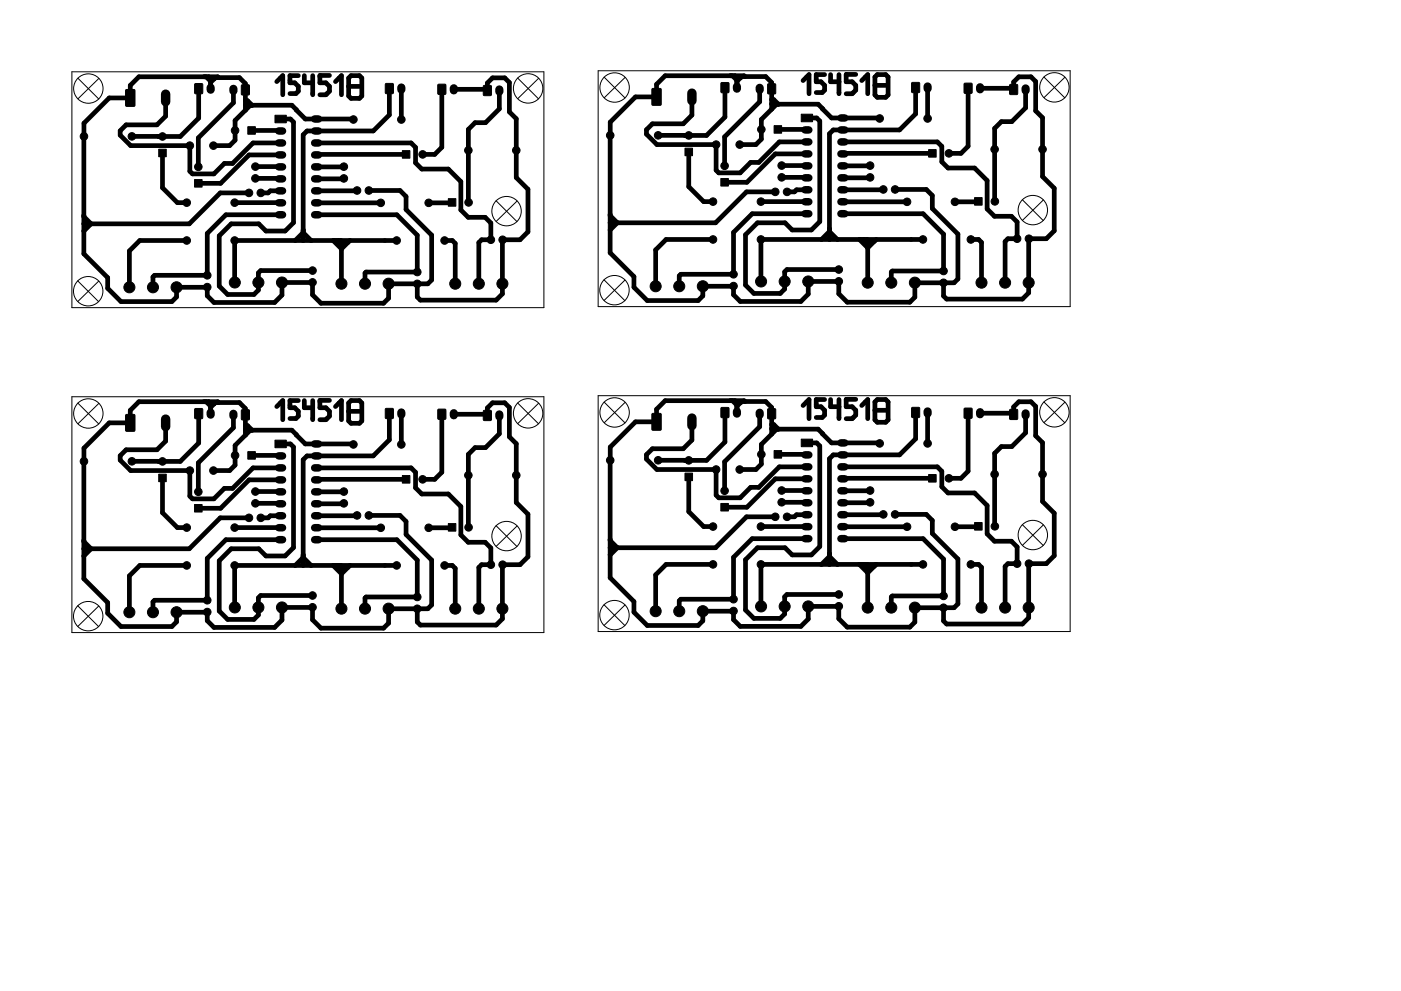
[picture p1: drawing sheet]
<svg xmlns="http://www.w3.org/2000/svg" width="297mm" height="210mm" viewBox="0 0 297 210" stroke-linecap="round" stroke-linejoin="round" font-family="sans-serif">
<g fill="none" stroke="#000" stroke-width=".21">
<path d="M15.2 15.2h100.1v50.1h-100.1zM16.5 16.6l4.4 4.4M21 16.6l-4.5 4.4M109.7 16.5l4.5 4.5M114.2 16.6l-4.4 4.3M126.8 15h100.1v50.1h-100.1zM128.1 16.4l4.4 4.4M132.5 16.4l-4.4 4.3M221.3 16.3l4.5 4.5M225.8 16.4l-4.4 4.3M16.5 59.6l4.4 4.4M20.9 59.6l-4.4 4.4"/>
<path d="M105.2 42.6l4.4 4.4M109.6 42.6l-4.4 4.4M128.1 59.4l4.4 4.4M132.5 59.4l-4.4 4.3M216.7 42.4l4.5 4.4M221.2 42.4l-4.4 4.4M15.2 84.2h100.1v50h-100.1zM16.5 85.5l4.4 4.5M21 85.6l-4.5 4.3M109.7 85.5l4.5 4.4M114.2 85.5l-4.4 4.4M126.8 84h100.1v50h-100.1z"/>
<path d="M128.1 85.3l4.4 4.4M132.5 85.3l-4.4 4.4M221.3 85.3l4.5 4.4M225.8 85.3l-4.4 4.4M105.2 111.5l4.4 4.5M109.6 111.6l-4.4 4.3M216.7 111.3l4.5 4.4M221.2 111.4l-4.4 4.3M16.5 128.5l4.4 4.5M20.9 128.6l-4.4 4.3M128.1 128.3l4.4 4.4M132.5 128.3l-4.4 4.4"/>
<circle cx="18.7" cy="18.8" r="3.1"/>
<circle cx="112" cy="18.8" r="3.1"/>
<circle cx="130.3" cy="18.6" r="3.1"/>
<circle cx="223.5" cy="18.5" r="3.1"/>
<circle cx="107.4" cy="44.8" r="3.1"/>
<circle cx="219" cy="44.6" r="3.1"/>
<circle cx="18.7" cy="61.8" r="3.1"/>
<circle cx="130.3" cy="61.6" r="3.1"/>
<circle cx="18.7" cy="87.7" r="3.1"/>
<circle cx="112" cy="87.7" r="3.1"/>
<circle cx="130.3" cy="87.5" r="3.1"/>
<circle cx="223.5" cy="87.5" r="3.1"/>
<circle cx="107.4" cy="113.7" r="3.1"/>
<circle cx="219" cy="113.5" r="3.1"/>
<circle cx="18.7" cy="130.7" r="3.1"/>
<circle cx="130.3" cy="130.5" r="3.1"/>
</g>
<g fill="none" stroke="#000" stroke-width="1.7">
<path d="M44.7 18.6v.4M49.5 18.8v.5M85.1 18.6v.4M96.2 18.7v.5M105.9 19v.4M156.2 18.4v.4M161.1 18.6v.5M196.7 18.3v.5M207.8 18.5v.5M217.4 18.8v.4M44.7 87.5v.5M49.5 87.8v.4"/>
<path d="M85.1 87.5v.5M96.2 87.7v.4M105.9 87.9v.5M156.2 87.3v.5M161.1 87.6v.4M196.7 87.3v.4M207.8 87.4v.5M217.4 87.7v.4"/>
</g>
<g fill="#000" stroke="#000" stroke-width=".21">
<path d="M26.7 19.1l1.7-.1 .2 .1v3.2l-.1 .2-1.7 .1-.2-.2zM41.3 17.8h1.6v2.1l-1.6-.1zM51.2 18l1.6 .1v2h-1.6zM81.8 17.8h1.6l-.1 2h-1.6zM92.9 17.9h1.6v2.1h-1.6zM102.5 18.2h1.6v2h-1.6zM138.3 18.8h1.6l.3 .1v3.2l-.1 .2-1.7 .1-.2-.2zM152.9 17.6h1.6v2h-1.6zM162.8 17.8h1.6v2.1h-1.6zM193.3 17.5l1.6 .1v2h-1.6zM204.5 17.7h1.6l-.1 2.1-1.6-.1zM214.1 18h1.6v2h-1.6z"/>
<path d="M33.6 31.7h1.7v1.6h-1.7zM41.3 38.1h1.6v1.6h-1.6zM52.5 26.9h1.6v1.6h-1.6zM58.3 24.4h2.4v1.6h-2.4zM85.3 32h1.6v1.6h-1.6zM145.2 31.4h1.6v1.6h-1.6zM152.8 37.9h1.6v1.6h-1.6zM164.1 26.7h1.6v1.6h-1.6zM169.9 24.2h2.4v1.6h-2.4zM196.9 31.7h1.6v1.6h-1.6zM95.1 42.1h1.6v1.6h-1.6zM206.6 41.9h1.6v1.6h-1.6z"/>
<path d="M26.7 88l1.7-.1 .2 .2v3.2l-.1 .2h-1.7l-.2-.1zM41.3 86.7l1.6 .1v2h-1.6zM51.2 87h1.6v2h-1.6zM52.5 95.8h1.6v1.6h-1.6zM58.3 93.4h2.4v1.6h-2.4zM81.8 86.7h1.6l-.1 2.1-1.6-.1zM92.9 86.9h1.6v2h-1.6zM102.5 87.1h1.6v2.1l-1.6-.1zM138.3 87.8l1.6-.1 .3 .1v3.2l-.1 .3h-1.7l-.2-.1zM152.9 86.5h1.6v2.1l-1.6-.1zM162.8 86.8h1.6v2h-1.6zM164.1 95.6h1.6v1.6h-1.6z"/>
<path d="M169.9 93.2h2.4v1.6h-2.4zM193.3 86.5h1.6v2h-1.6zM204.5 86.6l1.6 .1-.1 2h-1.6zM214.1 86.9h1.6v2.1l-1.6-.1zM33.6 100.6h1.7v1.6h-1.7zM41.3 107h1.6v1.6h-1.6zM85.3 100.9h1.6v1.6h-1.6zM95.1 111.1h1.6v1.6h-1.6zM145.2 100.4h1.6v1.6h-1.6zM152.8 106.8h1.6v1.6h-1.6zM196.9 100.7h1.6v1.6h-1.6zM206.6 110.9h1.6v1.6h-1.6z"/>
<circle cx="17.8" cy="28.9" r=".8"/>
<circle cx="28" cy="28.9" r=".8"/>
<circle cx="34.4" cy="29" r=".8"/>
<circle cx="40.2" cy="30.9" r=".8"/>
<circle cx="42.1" cy="35.4" r=".8"/>
<circle cx="45.2" cy="30.9" r=".8"/>
<circle cx="49.8" cy="27.7" r=".8"/>
<circle cx="54.1" cy="37.8" r=".8"/>
<circle cx="54.1" cy="35.3" r=".8"/>
<circle cx="72.9" cy="35.4" r=".8"/>
<circle cx="72.9" cy="37.9" r=".8"/>
<circle cx="74.9" cy="25.4" r=".8"/>
<circle cx="85.1" cy="25.4" r=".8"/>
<circle cx="89.6" cy="32.8" r=".8"/>
<circle cx="99.3" cy="31.9" r=".8"/>
<circle cx="109.5" cy="31.9" r=".8"/>
<circle cx="129.4" cy="28.7" r=".8"/>
<circle cx="139.5" cy="28.7" r=".8"/>
<circle cx="146" cy="28.7" r=".8"/>
<circle cx="151.8" cy="30.7" r=".8"/>
<circle cx="153.6" cy="35.2" r=".8"/>
<circle cx="156.8" cy="30.7" r=".8"/>
<circle cx="161.4" cy="27.5" r=".8"/>
<circle cx="165.7" cy="37.6" r=".8"/>
<circle cx="165.7" cy="35.1" r=".8"/>
<circle cx="184.5" cy="35.1" r=".8"/>
<circle cx="184.5" cy="37.6" r=".8"/>
<circle cx="186.5" cy="25.1" r=".8"/>
<circle cx="196.7" cy="25.1" r=".8"/>
<circle cx="201.2" cy="32.5" r=".8"/>
<circle cx="210.9" cy="31.7" r=".8"/>
<circle cx="221" cy="31.7" r=".8"/>
<circle cx="39.6" cy="51" r=".8"/>
<circle cx="39.6" cy="43" r=".8"/>
<circle cx="43.9" cy="58.4" r=".8"/>
<circle cx="49.8" cy="51" r=".8"/>
<circle cx="49.8" cy="43" r=".8"/>
<circle cx="49.8" cy="59.9" r="1.17"/>
<circle cx="52.8" cy="40.9" r=".8"/>
<circle cx="54.8" cy="59.9" r="1.17"/>
<circle cx="55.3" cy="40.9" r=".8"/>
<circle cx="59.8" cy="59.9" r="1.17"/>
<circle cx="66.3" cy="57.4" r=".8"/>
<circle cx="66.3" cy="59.9" r=".8"/>
<circle cx="75.7" cy="40.4" r=".8"/>
<circle cx="78.2" cy="40.4" r=".8"/>
<circle cx="80.7" cy="43" r=".8"/>
<circle cx="84.1" cy="51" r=".8"/>
<circle cx="88.5" cy="57.7" r=".8"/>
<circle cx="90.9" cy="43" r=".8"/>
<circle cx="94.3" cy="51" r=".8"/>
<circle cx="99.3" cy="42.9" r=".8"/>
<circle cx="104.1" cy="50.9" r=".8"/>
<circle cx="106.6" cy="50.9" r=".8"/>
<circle cx="151.2" cy="50.8" r=".8"/>
<circle cx="151.2" cy="42.8" r=".8"/>
<circle cx="155.5" cy="58.2" r=".8"/>
<circle cx="161.3" cy="50.8" r=".8"/>
<circle cx="161.3" cy="42.8" r=".8"/>
<circle cx="161.4" cy="59.7" r="1.17"/>
<circle cx="164.4" cy="40.7" r=".8"/>
<circle cx="166.4" cy="59.7" r="1.17"/>
<circle cx="166.9" cy="40.7" r=".8"/>
<circle cx="171.4" cy="59.7" r="1.17"/>
<circle cx="177.8" cy="57.2" r=".8"/>
<circle cx="177.8" cy="59.7" r=".8"/>
<circle cx="184" cy="60" r="1.17"/>
<circle cx="187.3" cy="40.2" r=".8"/>
<circle cx="189" cy="60" r="1.17"/>
<circle cx="189.8" cy="40.2" r=".8"/>
<circle cx="192.3" cy="42.8" r=".8"/>
<circle cx="194" cy="60" r="1.17"/>
<circle cx="195.7" cy="50.8" r=".8"/>
<circle cx="200" cy="60" r=".8"/>
<circle cx="200" cy="57.5" r=".8"/>
<circle cx="202.5" cy="42.8" r=".8"/>
<circle cx="205.8" cy="50.8" r=".8"/>
<circle cx="208.1" cy="60" r="1.17"/>
<circle cx="210.9" cy="42.7" r=".8"/>
<circle cx="213.1" cy="60" r="1.17"/>
<circle cx="215.6" cy="50.6" r=".8"/>
<circle cx="218.1" cy="60" r="1.17"/>
<circle cx="218.1" cy="50.6" r=".8"/>
<circle cx="27.4" cy="61" r="1.17"/>
<circle cx="32.4" cy="61" r="1.17"/>
<circle cx="37.4" cy="61" r="1.17"/>
<circle cx="43.9" cy="60.9" r=".8"/>
<circle cx="72.4" cy="60.2" r="1.17"/>
<circle cx="77.4" cy="60.2" r="1.17"/>
<circle cx="82.4" cy="60.2" r="1.17"/>
<circle cx="88.5" cy="60.2" r=".8"/>
<circle cx="96.5" cy="60.2" r="1.17"/>
<circle cx="101.5" cy="60.2" r="1.17"/>
<circle cx="106.5" cy="60.2" r="1.17"/>
<circle cx="139" cy="60.7" r="1.17"/>
<circle cx="144" cy="60.7" r="1.17"/>
<circle cx="149" cy="60.7" r="1.17"/>
<circle cx="155.5" cy="60.7" r=".8"/>
<circle cx="17.8" cy="97.9" r=".8"/>
<circle cx="28" cy="97.9" r=".8"/>
<circle cx="34.4" cy="97.9" r=".8"/>
<circle cx="40.2" cy="99.8" r=".8"/>
<circle cx="45.2" cy="99.8" r=".8"/>
<circle cx="49.8" cy="96.6" r=".8"/>
<circle cx="74.9" cy="94.3" r=".8"/>
<circle cx="85.1" cy="94.3" r=".8"/>
<circle cx="129.4" cy="97.7" r=".8"/>
<circle cx="139.5" cy="97.7" r=".8"/>
<circle cx="146" cy="97.7" r=".8"/>
<circle cx="151.8" cy="99.6" r=".8"/>
<circle cx="156.8" cy="99.6" r=".8"/>
<circle cx="161.4" cy="96.4" r=".8"/>
<circle cx="186.5" cy="94.1" r=".8"/>
<circle cx="196.7" cy="94.1" r=".8"/>
<circle cx="39.6" cy="111.9" r=".8"/>
<circle cx="39.6" cy="120" r=".8"/>
<circle cx="42.1" cy="104.3" r=".8"/>
<circle cx="49.7" cy="111.9" r=".8"/>
<circle cx="49.8" cy="120" r=".8"/>
<circle cx="52.8" cy="109.9" r=".8"/>
<circle cx="54.1" cy="104.3" r=".8"/>
<circle cx="54.1" cy="106.8" r=".8"/>
<circle cx="55.3" cy="109.9" r=".8"/>
<circle cx="72.9" cy="106.8" r=".8"/>
<circle cx="72.9" cy="104.3" r=".8"/>
<circle cx="75.7" cy="109.4" r=".8"/>
<circle cx="78.2" cy="109.4" r=".8"/>
<circle cx="80.7" cy="112" r=".8"/>
<circle cx="84.1" cy="120" r=".8"/>
<circle cx="89.6" cy="101.7" r=".8"/>
<circle cx="90.9" cy="112" r=".8"/>
<circle cx="94.3" cy="120" r=".8"/>
<circle cx="99.3" cy="100.8" r=".8"/>
<circle cx="99.3" cy="111.9" r=".8"/>
<circle cx="104.1" cy="119.8" r=".8"/>
<circle cx="106.6" cy="119.8" r=".8"/>
<circle cx="109.5" cy="100.8" r=".8"/>
<circle cx="151.2" cy="119.7" r=".8"/>
<circle cx="151.2" cy="111.7" r=".8"/>
<circle cx="153.6" cy="104.1" r=".8"/>
<circle cx="161.3" cy="119.7" r=".8"/>
<circle cx="161.3" cy="111.7" r=".8"/>
<circle cx="164.4" cy="109.6" r=".8"/>
<circle cx="165.7" cy="104.1" r=".8"/>
<circle cx="165.7" cy="106.6" r=".8"/>
<circle cx="166.9" cy="109.6" r=".8"/>
<circle cx="184.5" cy="104.1" r=".8"/>
<circle cx="184.5" cy="106.6" r=".8"/>
<circle cx="187.3" cy="109.1" r=".8"/>
<circle cx="189.8" cy="109.1" r=".8"/>
<circle cx="192.3" cy="111.8" r=".8"/>
<circle cx="195.7" cy="119.7" r=".8"/>
<circle cx="201.2" cy="101.5" r=".8"/>
<circle cx="202.5" cy="111.8" r=".8"/>
<circle cx="205.8" cy="119.7" r=".8"/>
<circle cx="210.9" cy="100.6" r=".8"/>
<circle cx="210.9" cy="111.7" r=".8"/>
<circle cx="215.6" cy="119.6" r=".8"/>
<circle cx="218.1" cy="119.6" r=".8"/>
<circle cx="221" cy="100.6" r=".8"/>
<circle cx="27.4" cy="129.9" r="1.17"/>
<circle cx="32.4" cy="129.9" r="1.17"/>
<circle cx="37.4" cy="129.9" r="1.17"/>
<circle cx="43.9" cy="127.4" r=".8"/>
<circle cx="43.9" cy="129.9" r=".8"/>
<circle cx="49.8" cy="128.9" r="1.17"/>
<circle cx="54.8" cy="128.9" r="1.17"/>
<circle cx="59.8" cy="128.9" r="1.17"/>
<circle cx="66.3" cy="128.8" r=".8"/>
<circle cx="66.3" cy="126.3" r=".8"/>
<circle cx="72.4" cy="129.1" r="1.17"/>
<circle cx="77.4" cy="129.1" r="1.17"/>
<circle cx="82.4" cy="129.1" r="1.17"/>
<circle cx="88.5" cy="126.7" r=".8"/>
<circle cx="88.5" cy="129.2" r=".8"/>
<circle cx="96.5" cy="129.1" r="1.17"/>
<circle cx="101.5" cy="129.1" r="1.17"/>
<circle cx="106.5" cy="129.1" r="1.17"/>
<circle cx="139" cy="129.7" r="1.17"/>
<circle cx="144" cy="129.7" r="1.17"/>
<circle cx="149" cy="129.7" r="1.17"/>
<circle cx="155.5" cy="127.1" r=".8"/>
<circle cx="155.5" cy="129.6" r=".8"/>
<circle cx="161.4" cy="128.7" r="1.17"/>
<circle cx="166.4" cy="128.7" r="1.17"/>
<circle cx="171.4" cy="128.7" r="1.17"/>
<circle cx="177.8" cy="126.1" r=".8"/>
<circle cx="177.8" cy="128.6" r=".8"/>
<circle cx="184" cy="128.9" r="1.17"/>
<circle cx="189" cy="128.9" r="1.17"/>
<circle cx="194" cy="128.9" r="1.17"/>
<circle cx="200" cy="128.9" r=".8"/>
<circle cx="200" cy="126.4" r=".8"/>
<circle cx="208.1" cy="128.9" r="1.17"/>
<circle cx="213.1" cy="128.9" r="1.17"/>
<circle cx="218.1" cy="128.9" r="1.17"/>
</g>
<path d="M35.1 20v1.6M146.7 19.8v1.6M35.1 88.9v1.6M146.7 88.7v1.6" fill="none" stroke="#000" stroke-width="2"/>
<g fill="none" stroke="#000" stroke-width="1.6">
<path d="M59.1 27.8h.8M59.1 30.3h.8M59.1 32.9h.8M59.1 37.9h.8M59.1 35.4h.8M66.7 27.8h.8M66.7 30.3h.8M66.7 32.9h.8M66.7 37.9h.8M66.7 35.4h.8M66.7 25.2h.8M170.7 27.6h.8"/>
<path d="M170.7 30.1h.8M170.7 32.6h.8M170.7 37.7h.8M170.7 35.2h.8M178.3 25h.8M178.3 27.6h.8M178.3 30.1h.8M178.3 32.6h.8M178.3 37.7h.8M178.3 35.2h.8M59.1 45.6h.8M59.1 43h.8"/>
<path d="M59.1 40.5h.8M66.7 45.6h.8M66.7 43h.8M66.7 40.5h.8M170.7 45.3h.8M170.7 42.8h.8M170.7 40.3h.8M178.3 45.3h.8M178.3 42.8h.8M178.3 40.3h.8M59.1 96.7h.8M59.1 99.3h.8"/>
<path d="M66.7 94.2h.8M66.7 96.7h.8M66.7 99.3h.8M170.7 96.5h.8M170.7 99h.8M178.3 96.5h.8M178.3 99h.8M178.3 94h.8M59.1 114.5h.8M59.1 112h.8M59.1 109.4h.8M59.1 101.8h.8"/>
<path d="M59.1 106.9h.8M59.1 104.3h.8M66.7 114.5h.8M66.7 112h.8M66.7 109.4h.8M66.7 101.8h.8M66.7 106.9h.8M66.7 104.3h.8M170.7 114.3h.8M170.7 111.7h.8M170.7 109.2h.8M170.7 101.6h.8"/>
<path d="M170.7 106.7h.8M170.7 104.1h.8M178.3 114.3h.8M178.3 111.7h.8M178.3 109.2h.8M178.3 101.6h.8M178.3 106.7h.8M178.3 104.1h.8"/>
</g>
<g fill="none" stroke="#000" stroke-width="1">
<path d="M42.1 18.8v6.3l-3.9 3.9-10.2-.1M43.7 16.3l1 .9M44.2 16.3l.5 .4M44.7 17.5l1-1h5.1l1.2 1.2v5.7M44.7 16.7v2.1M44.7 16.7h.7M46.3 16.5l-.1-.2h-16.7l-1.9 1.8v2.7h-4.4l-5.4 5.3v2.8M49.5 19.1v2.7l-7.5 7.4v6.2M58.7 17.3l1.3-1.3v4.1M63.3 16h-1.8v1.6h1l.8 .7v1l-.6 .6h-1.2M64.5 16v1.6h1.8M66.3 16v4.1"/>
<path d="M69.9 16h-2.1v1.6h1.3l.8 .7v1l-.8 .8h-1.3M71.1 17.3l1.3-1.3v4.1M73.9 16.6l.5-.6h1.8l.5 .6v3.8l-.5 .5h-1.8l-.5-.5zM73.9 18.3h2.3M82.5 18.8v5.6l-3.4 3.4h-14l-.8 .8v22.4M85.1 18.8v6.6M93.7 19v12.3l-1.5 1.5h-2.6M96.2 19h6.9l.2 .2v-1.6l1.1-1.1h2.6l1 1v6.2l1.5 1.5v12.5l2.4 2.5v9l-1.6 1.7h-3.8v11.4l-1.3 1.4h-16.1l-.6-.7v-2.8M105.9 19.2v3.9l-3 2.9h-2.2l-1.4 1.5 .1 15.4M153.7 18.6v6.2l-3.9 3.9h-10.3M155.3 16.1l.9 .9M155.8 16.1l.4 .4"/>
<path d="M156.2 17.3l1-1.1h5.1l1.3 1.3v5.7M156.2 16.5v2.1M156.2 16.5h.8M157.9 16.2l-.1-.1h-16.8l-1.8 1.8v2.7h-4.5l-5.3 5.3v2.8M161.1 18.8v2.8l-7.5 7.4v6.2M170.3 17.1l1.2-1.3v4.1M174.8 15.8h-1.7v1.6h1l.7 .7v1l-.5 .5h-1.2M176.1 15.8v1.6h1.8M177.9 15.8v4.1M181.4 15.8h-2v1.6h1.3l.7 .7v1l-.7 .8h-1.3M182.7 17.1l1.3-1.3v4.1M185.5 16.3l.5-.5h1.8l.5 .5v3.8l-.5 .6h-1.8l-.5-.6z"/>
<path d="M185.5 18.1h2.3M194.1 18.6v5.6l-3.4 3.4h-14l-.8 .8v22.4M196.7 18.6v6.5M205.3 18.7v12.3l-1.6 1.5h-2.5M207.8 18.7h6.9l.2 .3v-1.6l1.1-1.1h2.6l1 1v6.2l1.4 1.5v12.5l2.5 2.4v9.1l-1.7 1.6-3.7 .1v11.4l-1.3 1.4h-16.1l-.7-.7v-2.8M217.4 19v3.9l-2.9 2.9h-2.2l-1.4 1.4v15.5M18 28.9l-.2 .2v24.8l5 5v2.3l2.8 2.8h10.8l1-1v-2l6.5-.1v1.9l1.5 1.4h12.8l1.6-1.6v-2.7h6.5v2.6l1.7 1.8h13.3l1.1-1v-3.1h8.3l.8-.8v-9.5l-5.4-5.4v-2.8l-1.3-1.3h-6.6M33.6 28.9v.1M34.5 32.5v7.3l3.1 3.2h2M35.1 20.8v3.8l-1.8 1.9h-6.6l-1.2 1.2v1l2.2 2.2h12.6v5.4l.5 .6h4.5l2.3-2.2h1.7l4.4-4.4h5.8M52 22.2l9.9 .1 2.8 2.9h10.1l.1 .2M52 21.4h.5l.9 .9"/>
<path d="M53.1 22.3l-3.3 3.3v4.1l-1.1 1.2h-3.4M53.3 27.7h6.1l.1 .1M54.2 37.8l5.3 .1M54.2 35.3l5.3 .1M59.5 25.2h2.1l.6 .7v21.3l-1.7 1.8h-4.1l-1.5-1.5h-5.9l-2.5 2.5v10.7l1.8 1.8h5.5l1-1v-3.6l.5-.5h11M59.5 32.9h-6.7l-6 6h-4.8M67.1 30.3h20.1l.9 1v3.3l1.3 1.3h5.7l2.6 2.6v6l1.6 1.6h3.6l1.2 1.2v3.6h-2l-.6 .6v8.7M72.9 35.4h-5.8M72.9 37.9h-5.8M86.1 32.8h-18.9l-.1 .1M129.6 28.7l-.2 .2v24.7l5 5.1v2.2l2.8 2.9h10.8l1-1v-2.1h6.5v1.8l1.4 1.5h12.9l1.6-1.6v-2.7h6.4v2.6l1.8 1.8h13.3l1.1-1.1v-3h8.3l.8-.8v-9.5l-5.4-5.5v-2.7l-1.3-1.3h-6.6M145.2 28.7h.1"/>
<path d="M146 32.2v7.4l3.2 3.2h2M146.7 20.6v3.8l-1.8 1.9h-6.6l-1.2 1.2v1l2.2 2.2h12.5v5.4l.6 .6h4.5l2.3-2.2h1.7l4.3-4.4h5.9M163.6 22l9.9 .1 2.8 2.9h10.1l.1 .1M163.6 21.1h.5l.9 1M164.7 22.1l-3.3 3.2v4.2l-1.1 1.2h-3.5M164.9 27.5h6.1l.1 .1M165.7 37.6l5.4 .1M165.7 35.1l5.4 .1M171.1 25h2.1l.6 .7v21.3l-1.8 1.8h-4l-1.6-1.5h-5.8l-2.5 2.5v10.7l1.7 1.8h5.6l1-1v-3.6l.5-.5h10.9M171.1 32.6h-6.7l-6 6.1h-4.8M178.7 30.1h20l1 1v3.2l1.3 1.3h5.6l2.7 2.7v6l1.5 1.6h3.6l1.3 1.2v3.5h-2l-.6 .6v8.8M184.5 35.1l-5.8 .1"/>
<path d="M184.5 37.6l-5.8 .1M197.7 32.5h-18.9l-.1 .1M17.8 46l1.5 1.5-1.5 1.5M39.6 51h-10l-2.2 2.2v7.8M49.7 43h9.8M52.8 40.9h-6.1l-6.6 6.6h-22.3M59.5 45.6h-11.6l-4 3.9v8.9h-11.1l-.4 .3v2.3M59.5 40.5h-2.2l-.4 .4h-1.6M62.6 51l1.7-1.7 1.7 1.7M67.1 45.6h17l4.4 4.3v7.8h-10.9l-.2 .2v2.3M67.1 43h.1M67.1 43h13.6"/>
<path d="M70.7 51l1.7 1.8M71.7 51l.7 .7M72.2 51l.4 .4h1.2M72.4 51.2v9M72.4 52.8h.1M74.2 51l-1.8 1.8M75.7 40.4l-8.6 .1M84.1 51h-34.4l.1 8.9M94.3 51h1.6l.6 .6v8.6M95.8 42.9l-4.9 .1M129.4 45.7l1.5 1.6-1.5 1.5M151.2 50.8h-10l-2.2 2.2v7.7"/>
<path d="M161.3 42.8h9.8M164.4 40.7h-6.1l-6.6 6.6h-22.3M171.1 45.3h-11.6l-4 4v8.9h-11.2l-.3 .3v2.2M171.1 40.3h-2.2l-.5 .4h-1.5M174.2 50.8l1.7-1.7 1.6 1.7M178.7 45.3h17l4.3 4.4v7.8h-10.8l-.2 .2v2.3M178.7 42.8h13.6M182.3 50.8l1.7 1.8M183.3 50.8l.7 .6M183.8 50.8l.2 .2M184 51v9M184 52.6h.1"/>
<path d="M184 51l.2 .2h1.2M185.8 50.8l-1.8 1.8M187.3 40.2l-8.6 .1M195.7 50.8h-34.4l.1 8.9M205.8 50.8h1.7l.6 .6v8.6M207.4 42.7l-4.9 .1M18 97.8l-.2 .2v24.8l5 5v2.3l2.8 2.8h10.8l1-1v-2h6.5v1.8l1.5 1.4h12.8l1.6-1.5v-2.7h6.4M33.6 97.9h.1M35.1 89.7v3.9l-1.8 1.8h-6.6l-1.2 1.3v.9l2.2 2.2h12.6v5.5l.5 .5h4.5l2.3-2.2h1.7l4.4-4.3h5.8M42.1 87.8v6.2l-3.9 3.9h-10.2M43.7 85.2l1 1M44.2 85.2l.5 .5"/>
<path d="M44.7 85.7h.7M44.7 86.4l1-1h5.1l1.2 1.3v5.6M44.7 85.7v2.1M46.3 85.4l-.1-.2h-16.7l-1.9 1.9v2.6h-4.4l-5.4 5.4v2.8M49.5 88v2.8l-7.5 7.4v6.1M52 91.2l9.9 .1 2.8 2.9h10.1l.1 .1M52 90.3h.5l.9 1M53.1 91.3l-3.3 3.2v4.2l-1.1 1.1h-3.4M53.3 96.6h6.1l.1 .1M58.7 86.3l1.3-1.3v4.1M59.5 94.2h2.1l.6 .6v21.4l-1.7 1.8h-4.1l-1.5-1.6h-5.9l-2.5 2.6v10.6l1.8 1.8h5.5l1-.9v-3.7l.5-.5h11M63.3 85h-1.8v1.5h1l.8 .8v1l-.6 .5h-1.2"/>
<path d="M64.5 85v1.5h1.8M66.3 85v4.1M67.1 99.3h20.1l.9 .9v3.3l1.3 1.3h5.7l2.6 2.7v6l1.6 1.5h3.6l1.2 1.3v3.5h-2l-.6 .6v8.7M67.8 85v1.5h1.3l.8 .8v1l-.8 .8h-1.3M67.9 84.9h2M67.9 84.9l-.1 .1M71.1 86.3l1.3-1.3v4.1M73.9 87.3h2.3M74.4 85h1.8l.5 .5v3.8l-.5 .5h-1.8l-.5-.5v-3.8zM82.5 87.7v5.6l-3.4 3.4h-14l-.8 .8v22.5M85.1 87.7v6.6M93.7 87.9v12.3l-1.5 1.5h-2.6"/>
<path d="M96.2 87.9h6.9l.2 .2v-1.5l1.1-1.1h2.6l1 .9v6.3l1.5 1.4v12.5l2.4 2.5v9l-1.6 1.7-3.8 .1v11.4l-1.3 1.3h-16.1l-.6-.6v-2.8M105.9 88.1v3.9l-3 3h-2.2l-1.4 1.4 .1 15.5M129.6 97.6l-.2 .2v24.8l5 5v2.3l2.8 2.8h10.8l1-1v-2l6.5-.1v1.9l1.4 1.4h12.9l1.6-1.6v-2.6h6.4M146.7 89.5v3.9l-1.8 1.8h-6.6l-1.2 1.3v.9l2.2 2.2h12.5v5.5l.6 .5h4.5l2.3-2.2h1.7l4.3-4.4h5.9M153.7 87.5v6.3l-3.9 3.9h-10.3M155.3 85l.9 1M155.8 85l.4 .4M156.2 85.4h.8M156.2 86.2l1-1h5.1l1.3 1.3v5.6M156.2 85.4v2.1M157.9 85.2l-.1-.2h-16.8l-1.8 1.8v2.7h-4.5l-5.3 5.4v2.8M161.1 87.8v2.7l-7.5 7.5v6.1"/>
<path d="M163.6 91h9.9l2.8 3h10.1l.1 .1M163.6 90.1h.5l.9 .9M164.7 91l-3.3 3.3v4.2l-1.1 1.1h-3.5M164.9 96.4h6.1l.1 .1M170.3 86l1.2-1.2v4M171.1 94h2.1l.6 .6v21.4l-1.8 1.7h-4l-1.6-1.5h-5.8l-2.5 2.6v10.6l1.7 1.8h5.6l1-.9v-3.7l.5-.5h10.9M174.8 84.8h-1.7v1.5h1l.7 .8v1l-.5 .5h-1.2M176.1 84.8v1.5h1.8M177.9 84.8v4M178.7 99h20l1 1v3.3l1.3 1.3h5.6l2.7 2.6v6.1l1.5 1.5h3.6l1.3 1.2v3.6h-2l-.6 .6v8.7M179.4 84.8v1.5h1.3l.7 .8v1l-.7 .7h-1.3M179.4 84.7h2"/>
<path d="M179.4 84.7v.1M182.7 86l1.3-1.2v4M185.5 87.1h2.3M186 84.8h1.8l.5 .5v3.8l-.5 .5h-1.8l-.5-.5v-3.8zM194.1 87.5v5.6l-3.4 3.4h-14l-.8 .8v22.4M196.7 87.5v6.6M205.3 87.7v12.3l-1.6 1.5h-2.5M207.8 87.7h6.9l.2 .2v-1.6l1.1-1.1h2.6l1 1v6.3l1.4 1.4v12.5l2.5 2.5v9l-1.7 1.7h-3.7v11.5l-1.3 1.3h-16.1l-.7-.7v-2.8M217.4 87.9v3.9l-2.9 2.9h-2.2l-1.4 1.5v15.5M17.8 114.9l1.5 1.5-1.5 1.6M34.5 101.4v7.4l3.1 3.1h2M39.6 120h-10l-2.2 2.2v7.7"/>
<path d="M49.7 111.9l9.8 .1M52.8 109.9h-6.1l-6.6 6.5h-22.3M54.2 106.8l5.3 .1M54.2 104.3h5.3M59.5 101.8h-6.7l-6 6h-4.8M59.5 109.4h-2.2l-.4 .5h-1.6M59.5 114.5h-11.6l-4 4v8.9h-11.1l-.4 .3v2.2M64.3 118.3l-1.7 1.7M64.3 118.3l1.7 1.7M67.1 114.5h17l4.4 4.3v7.9h-10.9l-.2 .2v2.2M67.1 112h13.6M70.7 120l1.7 1.7"/>
<path d="M71.7 120l.7 .6M72.2 120l.2 .1M72.9 104.3h-5.8M72.9 106.8l-5.8 .1M74.2 120l-1.8 1.7M75.7 109.4h-8.6M78.2 109.4h6.6l1.3 1.2v2.8l5.4 5.4v9.5l-.8 .9-8.3-.1v3.1l-1.1 1.1h-13.3l-1.7-1.8v-2.7M84.1 120h-34.4v8.8M86.1 101.7h-18.9l-.1 .1M94.3 120h1.6l.6 .6v8.5M95.8 111.9l-4.9 .1M129.4 114.7l1.5 1.5-1.5 1.5"/>
<path d="M146 101.2v7.4l3.2 3.1h2M151.2 119.7h-10l-2.2 2.3v7.7M161.3 111.7h9.8M164.4 109.6h-6.1l-6.6 6.6h-22.3M165.7 104.1h5.4M165.7 106.6l5.4 .1M171.1 109.2h-2.2l-.5 .4h-1.5M171.1 114.3h-11.6l-4 3.9v8.9h-11.2l-.3 .4v2.2M171.1 101.6h-6.7l-6 6h-4.8M175.9 118.1l-1.7 1.6M175.9 118.1l1.6 1.6M178.7 114.3h17l4.3 4.3v7.8h-10.8l-.2 .3v2.2"/>
<path d="M178.7 111.7l13.6 .1M182.3 119.7l1.7 1.8M183.3 119.7l.7 .7M183.8 119.7l.2 .2M184 119.9v9M184 119.9l.2 .2h1.2M184.5 106.6l-5.8 .1M184.5 104.1h-5.8M185.8 119.7l-1.8 1.8M187.3 109.1l-8.6 .1M189.8 109.1h6.6l1.3 1.3v2.8l5.4 5.4v9.5l-.8 .8h-8.3v3.1l-1.1 1.1h-13.3l-1.8-1.8v-2.7M195.7 119.7h-34.4v8.9"/>
<path d="M197.7 101.5h-18.9l-.1 .1M205.8 119.7h1.7l.6 .7v8.5M207.4 111.7l-4.9 .1M49.7 128.8l.1 .1M66.3 128.8l-.1 .1M72.4 120.1v9M72.4 121.7h.1M72.4 120.1l.2 .2h1.2M161.3 128.6l.1 .1M177.8 128.6v.1M184 121.5h.1"/>
</g>
</svg>
